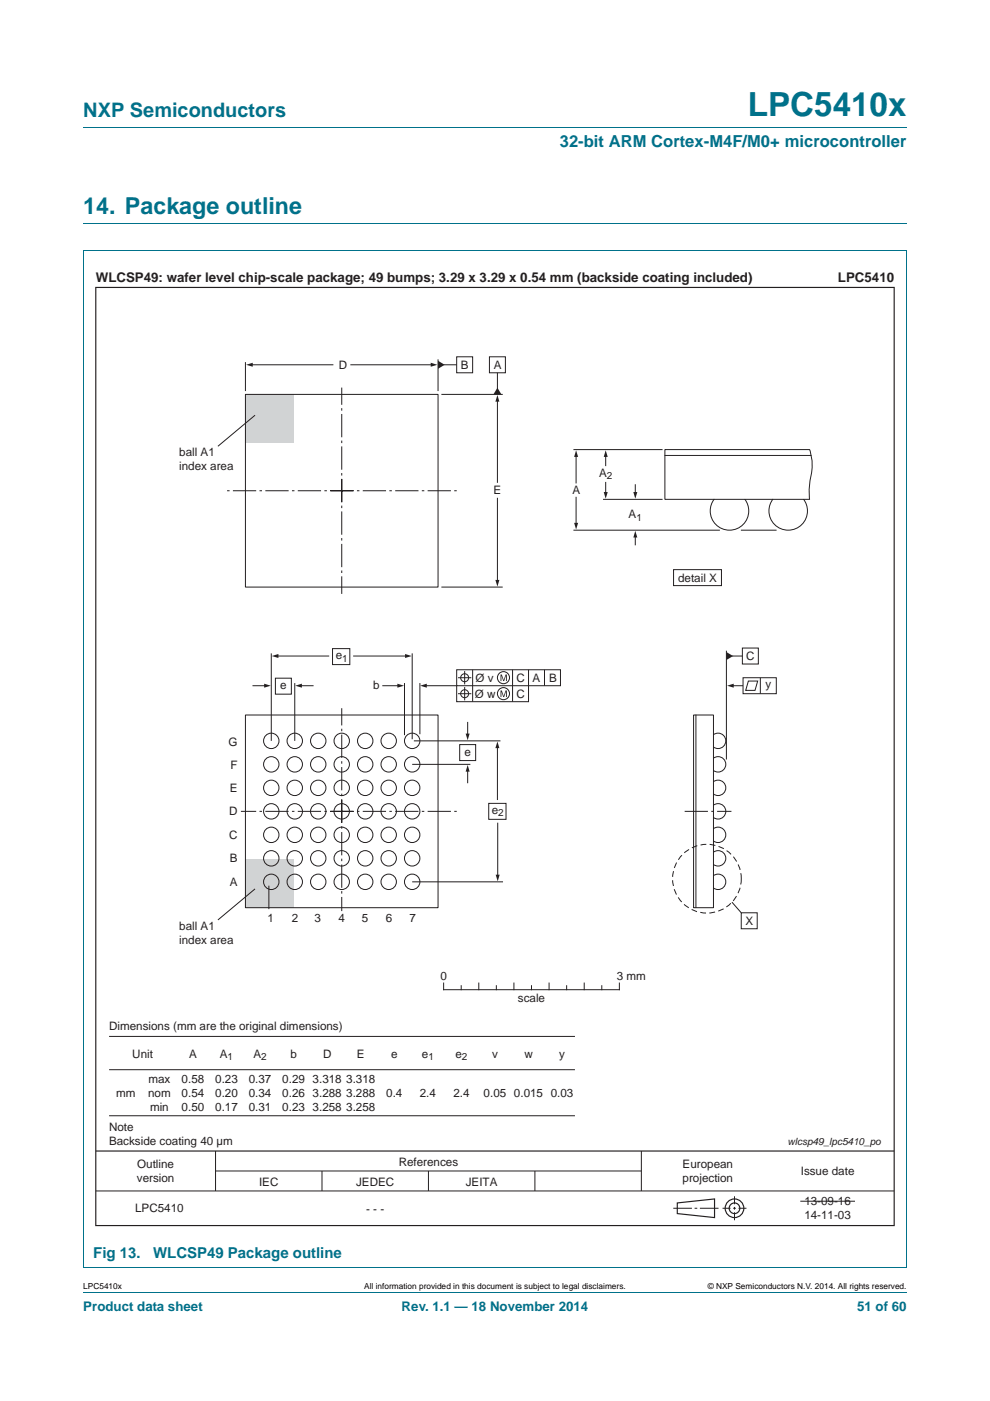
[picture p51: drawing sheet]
<svg xmlns="http://www.w3.org/2000/svg" width="210mm" height="297mm" viewBox="0 0 210 297" stroke-linecap="round" stroke-linejoin="round" font-family="sans-serif">
<defs><g id="words">
<text font-size="7" fill="#00718a" x="158.6" y="24.6">LPC5410x</text>
<text font-size="4.9" fill="#00718a" x="17.7" y="45.4">14. Package outline</text>
<text font-size="4.2" fill="#00718a" x="17.7" y="24.9">NXP Semiconductors</text>
<text font-size="3.5" fill="#00718a" x="118.7" y="31.1">32-bit ARM Cortex-M4F/M0+ microcontroller</text>
<g font-size="3.2" fill="#00718a">
<text x="19.8" y="266.7">Fig 13.</text>
<text x="32.5" y="266.7">WLCSP49 Package outline</text>
</g>
<g font-size="2.8" fill="#231f20">
<text x="20.3" y="59.7">WLCSP49: wafer level chip-scale package; 49 bumps; 3.29 x 3.29 x 0.54 mm (backside coating included)</text>
<text x="177.7" y="59.7">LPC5410</text>
</g>
<g font-size="2.8" fill="#00718a">
<text x="17.7" y="277.9">Product data sheet</text>
<text x="85.2" y="277.9">Rev. 1.1 — 18 November 2014</text>
<text x="181.8" y="277.9">51 of 60</text>
</g>
<g font-size="2.5" fill="#231f20">
<text x="71.8" y="78.2">D</text>
<text x="97.7" y="78.2">B</text>
<text x="104.7" y="78.2">A</text>
<text x="38" y="96.8">ball A1</text>
<text x="38" y="99.7">index area</text>
<text x="127.1" y="101.2">A</text>
<text x="104.7" y="104.8">E</text>
<text x="121.4" y="104.8">A</text>
<text x="133.3" y="109.9">A</text>
<text x="143.8" y="123.4">detail X</text>
<text x="71.2" y="139.8">e</text>
<text x="158.3" y="139.9">C</text>
<text x="59.4" y="146.1">e</text>
<text x="79.1" y="146.1">b</text>
<text x="100.7" y="147.9">Ø w</text>
<text x="100.9" y="144.5">Ø v</text>
<text x="109.5" y="144.5">C</text>
<text x="109.5" y="147.9">C</text>
<text x="113" y="144.5">A</text>
<text x="116.4" y="144.5">B</text>
<text x="162.3" y="145.9">y</text>
<text x="48.5" y="158.1">G</text>
<text x="98.5" y="160.2">e</text>
<text x="48.7" y="167.9">E</text>
<text x="48.9" y="163.1">F</text>
<text x="48.6" y="172.9">D</text>
<text x="104.3" y="172.6">e</text>
<text x="48.6" y="177.9">C</text>
<text x="48.7" y="182.9">B</text>
<text x="48.7" y="187.9">A</text>
<text x="38" y="197.2">ball A1</text>
<text x="56.7" y="195.5">1</text>
<text x="61.9" y="195.5">2</text>
<text x="66.7" y="195.5">3</text>
<text x="71.8" y="195.5">4</text>
<text x="76.8" y="195.5">5</text>
<text x="81.9" y="195.5">6</text>
<text x="86.9" y="195.5">7</text>
<text x="158.1" y="196.1">X</text>
<text x="38" y="200.2">index area</text>
<text x="93.4" y="207.9">0</text>
<text x="130.8" y="207.9">3 mm</text>
<text x="109.8" y="212.4">scale</text>
<text x="23.1" y="218.3">Dimensions (mm are the original dimensions)</text>
<text x="28.1" y="224.3">Unit</text>
<text x="40.1" y="224.3">A</text>
<text x="46.6" y="224.3">A</text>
<text x="53.8" y="224.3">A</text>
<text x="61.6" y="224.3">b</text>
<text x="68.5" y="224.3">D</text>
<text x="75.7" y="224.3">E</text>
<text x="82.9" y="224.3">e</text>
<text x="89.5" y="224.3">e</text>
<text x="96.6" y="224.3">e</text>
<text x="104.4" y="224.3">v</text>
<text x="111.2" y="224.3">w</text>
<text x="118.6" y="224.3">y</text>
<text x="24.6" y="232.6">mm</text>
<text x="31.4" y="232.5">nom</text>
<text x="31.5" y="229.6">max</text>
<text x="38.5" y="229.6">0.58</text>
<text x="38.5" y="232.5">0.54</text>
<text x="45.6" y="229.6">0.23</text>
<text x="45.6" y="232.5">0.20</text>
<text x="52.8" y="229.6">0.37</text>
<text x="52.8" y="232.5">0.34</text>
<text x="59.9" y="229.6">0.29</text>
<text x="59.9" y="232.5">0.26</text>
<text x="66.3" y="229.6">3.318</text>
<text x="66.3" y="232.5">3.288</text>
<text x="73.4" y="229.6">3.318</text>
<text x="73.4" y="232.5">3.288</text>
<text x="81.9" y="232.6">0.4</text>
<text x="89" y="232.6">2.4</text>
<text x="96.2" y="232.6">2.4</text>
<text x="102.6" y="232.6">0.05</text>
<text x="109" y="232.6">0.015</text>
<text x="116.8" y="232.6">0.03</text>
<text x="23.1" y="239.7">Note</text>
<text x="31.8" y="235.5">min</text>
<text x="38.5" y="235.5">0.50</text>
<text x="45.6" y="235.5">0.17</text>
<text x="52.8" y="235.5">0.31</text>
<text x="59.9" y="235.5">0.23</text>
<text x="66.3" y="235.5">3.258</text>
<text x="73.4" y="235.5">3.258</text>
<text x="23.1" y="242.7">Backside coating 40 µm</text>
<text x="29" y="250.7">version</text>
<text x="29.1" y="247.7">Outline</text>
<text x="54.9" y="251.4">IEC</text>
<text x="75.5" y="251.4">JEDEC</text>
<text x="84.6" y="247.1">References</text>
<text x="98.8" y="251.4">JEITA</text>
<text x="144.8" y="247.7">European</text>
<text x="144.8" y="250.7">projection</text>
<text x="169.8" y="249.1">Issue date</text>
<text x="28.7" y="257">LPC5410</text>
<text x="77.7" y="257.2">- - -</text>
<text x="170.6" y="255.5">13-09-16</text>
<text x="170.6" y="258.4">14-11-03</text>
</g>
<g font-size="2.1" fill="#231f20">
<text x="128.7" y="101.6">2</text>
<text x="135" y="110.4">1</text>
<text x="72.6" y="140.3">1</text>
<text x="105.7" y="173.1">2</text>
<text x="48.3" y="224.8">1</text>
<text x="55.4" y="224.8">2</text>
<text x="90.9" y="224.8">1</text>
<text x="98" y="224.8">2</text>
<text x="167.1" y="242.8">wlcsp49_lpc5410_po</text>
</g>
<g font-size="1.8">
<text x="17.7" y="273.3">LPC5410x</text>
<text x="77.2" y="273.3">All information provided in this document is subject to legal disclaimers.</text>
<text x="150.1" y="273.3">© NXP Semiconductors N.V. 2014. All rights reserved.</text>
</g>
</g></defs>
<path d="M17.7 27h174.6M17.6 53.1h174.7M17.7 47.4h174.6M17.7 53.1v215.7M192.3 53.1v215.7M17.6 268.8h174.7M17.7 273.9h174.6" fill="none" stroke="#00718a" stroke-width=".21"/>
<g fill="#d1d3d4">
<path d="M52.1 182.2h10.2v10.3h-10.2z"/>
<path d="M52.1 83.6h10.2v10.2h-10.2z"/>
</g>
<g fill="none" stroke="#231f20" stroke-width=".21">
<path d="M54.1 88l-7.9 6.6M54.1 188.5l-7.9 6.5M155.2 191.3l2 2.2M157.2 193.5h3.4v3.4h-3.4zM23.1 219.7h98.9M23.1 226.8h98.9M23.1 236.6h98.9M20.3 252.5h169.4M45.7 244v8.5M45.7 248.3h90.3M68.3 248.3v4.2M90.9 248.3v4.2"/>
<path d="M113.5 248.3v4.2M136 244v8.5M142.8 256.2h4M147.3 256.2h.6M148.5 256.2h3.9M153.2 256.2h1.7M155.5 256.2h.6M155.8 253.6v1.7M155.8 255.9v.6M155.8 257v1.7M156.6 256.2h1.7"/>
</g>
<g fill="none" stroke="#231f20" stroke-width=".25">
<path d="M20.3 244h169.4M143.7 255l7.9-.8v4l-7.9-.9z"/>
<circle cx="155.8" cy="256.2" r="1.98"/>
<circle cx="155.8" cy="256.2" r="1.13"/>
</g>
<circle cx="149.9" cy="186.3" r="7.3" fill="none" stroke="#231f20" stroke-width=".21" stroke-dasharray="1.2 .7" stroke-linecap="butt"/>
<path d="M99.2 162.2l.4 1.4h-.8z" fill="#231f20"/>
<path d="M99.2 153.1v2.7" fill="none" stroke="#231f20" stroke-width=".21"/>
<path d="M98.8 155.5h.8l-.4 1.4z" fill="#231f20"/>
<path d="M99.2 163.3v2.8" fill="none" stroke="#231f20" stroke-width=".21"/>
<path d="M105.5 157.2l.4 1.4h-.8z" fill="#231f20"/>
<path d="M105.5 158.3v11.3" fill="none" stroke="#231f20" stroke-width=".21"/>
<path d="M105.1 185.4h.9l-.4 1.5z" fill="#231f20"/>
<path d="M87.8 157.1h18.4M97.5 157.9h3.4v3.4h-3.4zM103.7 170.3h3.6v3.4h-3.6zM105.6 174.4v11.6M87.4 187h19.3" fill="none" stroke="#231f20" stroke-width=".21"/>
<path d="M105.5 83.7l.4 1.5h-.8z" fill="#231f20"/>
<path d="M105.5 84.9v17.5" fill="none" stroke="#231f20" stroke-width=".21"/>
<path d="M105.1 123h.8l-.4 1.4z" fill="#231f20"/>
<path d="M93.6 83.6h13M171.7 95.3a10.6 10.6 0 0 1 .1 6.7l-.2 2.1 .1 1.8M105.5 105.5v18M93.6 124.5h13M142.9 120.8h10.1v3.4h-10.1zM155.2 139.1h2.3M87.4 162.1h12.4" fill="none" stroke="#231f20" stroke-width=".21"/>
<path d="M154.1 138.2l1.4 .9-1.4 .8z" fill="#231f20"/>
<path d="M157.5 137.4h3.3v3.4h-3.3zM155.3 145.4h2.3" fill="none" stroke="#231f20" stroke-width=".21"/>
<path d="M154.2 145.4l1.4-.4v.8z" fill="#231f20"/>
<path d="M74.9 139.1h11.3M154.1 138v23M157.6 143.7h7.1v3.4h-7.1zM158.7 144.4h2l-.6 2h-1.9zM161.3 143.7v3.4" fill="none" stroke="#231f20" stroke-width=".21"/>
<path d="M85.9 138.7l1.4 .4-1.4 .4z" fill="#231f20"/>
<path d="M81.1 145.4h3.5" fill="none" stroke="#231f20" stroke-width=".21"/>
<path d="M84.3 145l1.4 .4-1.4 .4z" fill="#231f20"/>
<path d="M63.7 145.4h2.8" fill="none" stroke="#231f20" stroke-width=".21"/>
<path d="M62.6 145.4l1.4-.4v.8z" fill="#231f20"/>
<path d="M58.8 139.1h11" fill="none" stroke="#231f20" stroke-width=".21"/>
<path d="M57.6 139.1l1.5-.4v.8z" fill="#231f20"/>
<path d="M57.5 138.5v18.6M70.5 137.5h3.7v3.4h-3.7zM87.4 138.5v18.2M53.6 145.4h2.7M58.4 143.8h3.4v3.4h-3.4zM62.5 144.8v12.3" fill="none" stroke="#231f20" stroke-width=".21"/>
<path d="M56 145l1.4 .4-1.4 .4z" fill="#231f20"/>
<path d="M85.8 144.8v11.1M89.1 144.8v10.9M90.2 145.4h6.7" fill="none" stroke="#231f20" stroke-width=".21"/>
<path d="M89.1 145.4l1.4-.4v.8z" fill="#231f20"/>
<circle cx="106.8" cy="143.7" r="1.28" fill="none" stroke="#231f20" stroke-width=".21"/>
<path d="M106.2 143h.2l.4 1.2 .4-1.2h.3v1.4h-.2v-1.2l-.4 1.2h-.2l-.4-1.2v1.2h-.1z" fill="#231f20"/>
<circle cx="106.8" cy="147.1" r="1.28" fill="none" stroke="#231f20" stroke-width=".21"/>
<path d="M106.2 146.4h.2l.4 1.2 .4-1.2h.3v1.4h-.2v-1.2l-.4 1.2h-.2l-.4-1.2v1.2h-.1z" fill="#231f20"/>
<g fill="none" stroke="#231f20" stroke-width=".21">
<path d="M52.1 83.6h40.8v40.9h-40.8zM52.1 151.6h40.8v40.9h-40.8zM96.9 142h22v3.4h-22zM97.1 147.1h2.9M97.1 143.7h2.9M98.6 145.7v2.8M98.6 142.3v2.8M100.2 142v6.8M108.7 142v6.8M112.1 142v6.8h-15.2v-3.4M115.5 142v3.4M147.1 151.6h4.2v40.9h-4.2z"/>
<path d="M57 187.8v5"/>
<circle cx="98.6" cy="143.7" r=".85"/>
<circle cx="98.6" cy="147.1" r=".85"/>
</g>
<path d="M70.1 104h27.1M72.5 106.5v-24.3M72.5 101.6v24.3M75 104h-27.2M70.1 172h27.1M72.5 174.4v-24.2M72.5 169.5v23.7M75 172h-23.9M145.2 172h9.9" fill="none" stroke="#231f20" stroke-width=".21" stroke-dasharray="4.9 .7 .5 .7" stroke-linecap="butt"/>
<g fill="#231f20">
<path d="M105.5 82.2l.9 1.4h-1.7z"/>
<path d="M92.9 76.5l1.4 .8-1.4 .9z"/>
<path d="M91.4 76.9l1.4 .4-1.4 .5z"/>
<path d="M52.2 77.3l1.4-.4v.9z"/>
</g>
<path d="M52.1 76.8v6.1M53.3 77.3h17.3M74.4 77.3h17.2M92.9 76.2v6.7M94 77.3h2.9M96.9 75.6h3.3v3.4h-3.3zM103.8 75.6h3.4v3.4h-3.4zM105.5 79v4" fill="none" stroke="#231f20" stroke-width=".21"/>
<g fill="#231f20">
<path d="M122.2 95.5l.4 1.4h-.8z"/>
<path d="M121.8 110.9h.8l-.4 1.4z"/>
<path d="M128.5 95.5l.4 1.4h-.8z"/>
<path d="M128.1 104.3h.8l-.4 1.4z"/>
</g>
<path d="M121.6 95.3h18.9M122.2 96.6v5.8M128.5 96.6v2.1M121.6 112.4h31.1M122.2 105.4v5.7M127.9 105.9h12.6M128.5 102.3v2.3M157.1 112.4h7.6" fill="none" stroke="#231f20" stroke-width=".21"/>
<path d="M134.3 104.3h.9l-.5 1.4z" fill="#231f20"/>
<path d="M134.7 102.8v1.8" fill="none" stroke="#231f20" stroke-width=".21"/>
<path d="M134.7 112.6l.5 1.4h-.9z" fill="#231f20"/>
<g fill="none" stroke="#231f20" stroke-width=".21">
<path d="M141 96.6h31M171.7 95.3h-30.7v10.6h30.7M134.7 113.7v1.8M151.5 105.9a4.1 4.1 0 0 0 .5 5.4 4.1 4.1 0 0 0 5.5 .1 4.1 4.1 0 0 0 .5-5.5M163.9 105.9a4.1 4.1 0 0 0 .5 5.4 4.1 4.1 0 0 0 5.5 .1 4.1 4.1 0 0 0 .6-5.5M147.6 151.6v40.8M151.3 155.8a1.63 1.63 0 0 1 2.2 .2 1.63 1.63 0 0 1 0 2.2 1.63 1.63 0 0 1-2.2 .2M151.3 160.7a1.63 1.63 0 0 1 2.2 .3 1.63 1.63 0 0 1 0 2.2 1.63 1.63 0 0 1-2.2 .2M151.3 165.7a1.63 1.63 0 0 1 2.2 .2 1.63 1.63 0 0 1 0 2.2 1.63 1.63 0 0 1-2.2 .2M151.3 170.7a1.63 1.63 0 0 1 2.2 .2 1.63 1.63 0 0 1 0 2.2 1.63 1.63 0 0 1-2.2 .2M151.3 175.7a1.63 1.63 0 0 1 2.2 .2 1.63 1.63 0 0 1 0 2.2 1.63 1.63 0 0 1-2.2 .2M151.3 180.7a1.63 1.63 0 0 1 2.2 .2 1.63 1.63 0 0 1 0 2.2 1.63 1.63 0 0 1-2.2 .2"/>
<path d="M151.3 185.7a1.63 1.63 0 0 1 2.2 .2 1.63 1.63 0 0 1 0 2.2 1.63 1.63 0 0 1-2.2 .2M94.1 208.4v1.4h37.3v-1.4M97.8 209v.8M101.5 208.4v1.4M105.3 209v.8M109 208.4v1.4M112.7 209v.8M116.5 208.4v1.4M120.2 209v.8M123.9 208.4v1.4M127.6 209v.8M169.7 254.7h11.6"/>
<circle cx="57.5" cy="157.1" r="1.63"/>
<circle cx="62.5" cy="157.1" r="1.63"/>
<circle cx="67.5" cy="157.1" r="1.63"/>
<circle cx="72.5" cy="157.1" r="1.63"/>
<circle cx="77.5" cy="157.1" r="1.63"/>
<circle cx="82.4" cy="157.1" r="1.63"/>
<circle cx="87.4" cy="157.1" r="1.63"/>
<circle cx="57.5" cy="172" r="1.63"/>
<circle cx="57.5" cy="177" r="1.63"/>
<circle cx="57.5" cy="162.1" r="1.63"/>
<circle cx="57.5" cy="167" r="1.63"/>
<circle cx="62.5" cy="172" r="1.63"/>
<circle cx="62.5" cy="177" r="1.63"/>
<circle cx="62.5" cy="162.1" r="1.63"/>
<circle cx="62.5" cy="167" r="1.63"/>
<circle cx="67.5" cy="177" r="1.63"/>
<circle cx="67.5" cy="167" r="1.63"/>
<circle cx="67.5" cy="162.1" r="1.63"/>
<circle cx="67.5" cy="172" r="1.63"/>
<circle cx="72.5" cy="177" r="1.63"/>
<circle cx="72.5" cy="172" r="1.63"/>
<circle cx="72.5" cy="167" r="1.63"/>
<circle cx="72.5" cy="162.1" r="1.63"/>
<circle cx="77.5" cy="167" r="1.63"/>
<circle cx="77.5" cy="162.1" r="1.63"/>
<circle cx="77.5" cy="177" r="1.63"/>
<circle cx="77.5" cy="172" r="1.63"/>
<circle cx="82.4" cy="177" r="1.63"/>
<circle cx="82.4" cy="162.1" r="1.63"/>
<circle cx="82.4" cy="172" r="1.63"/>
<circle cx="82.4" cy="167" r="1.63"/>
<circle cx="87.4" cy="167" r="1.63"/>
<circle cx="87.4" cy="172" r="1.63"/>
<circle cx="87.4" cy="177" r="1.63"/>
<circle cx="87.4" cy="162.1" r="1.63"/>
<circle cx="57.5" cy="187" r="1.63"/>
<circle cx="57.5" cy="182" r="1.63"/>
<circle cx="62.5" cy="187" r="1.63"/>
<circle cx="62.5" cy="182" r="1.63"/>
<circle cx="67.5" cy="187" r="1.63"/>
<circle cx="67.5" cy="182" r="1.63"/>
<circle cx="72.5" cy="187" r="1.63"/>
<circle cx="72.5" cy="182" r="1.63"/>
<circle cx="77.5" cy="187" r="1.63"/>
<circle cx="77.5" cy="182" r="1.63"/>
<circle cx="82.4" cy="187" r="1.63"/>
<circle cx="82.4" cy="182" r="1.63"/>
<circle cx="87.4" cy="182" r="1.63"/>
<circle cx="87.4" cy="187" r="1.63"/>
</g>
<path d="M20.3 60.9h169.4v198.9h-169.4z" fill="none" stroke="#231f20" stroke-width=".25"/>
<use href="#words"/>
</svg>
